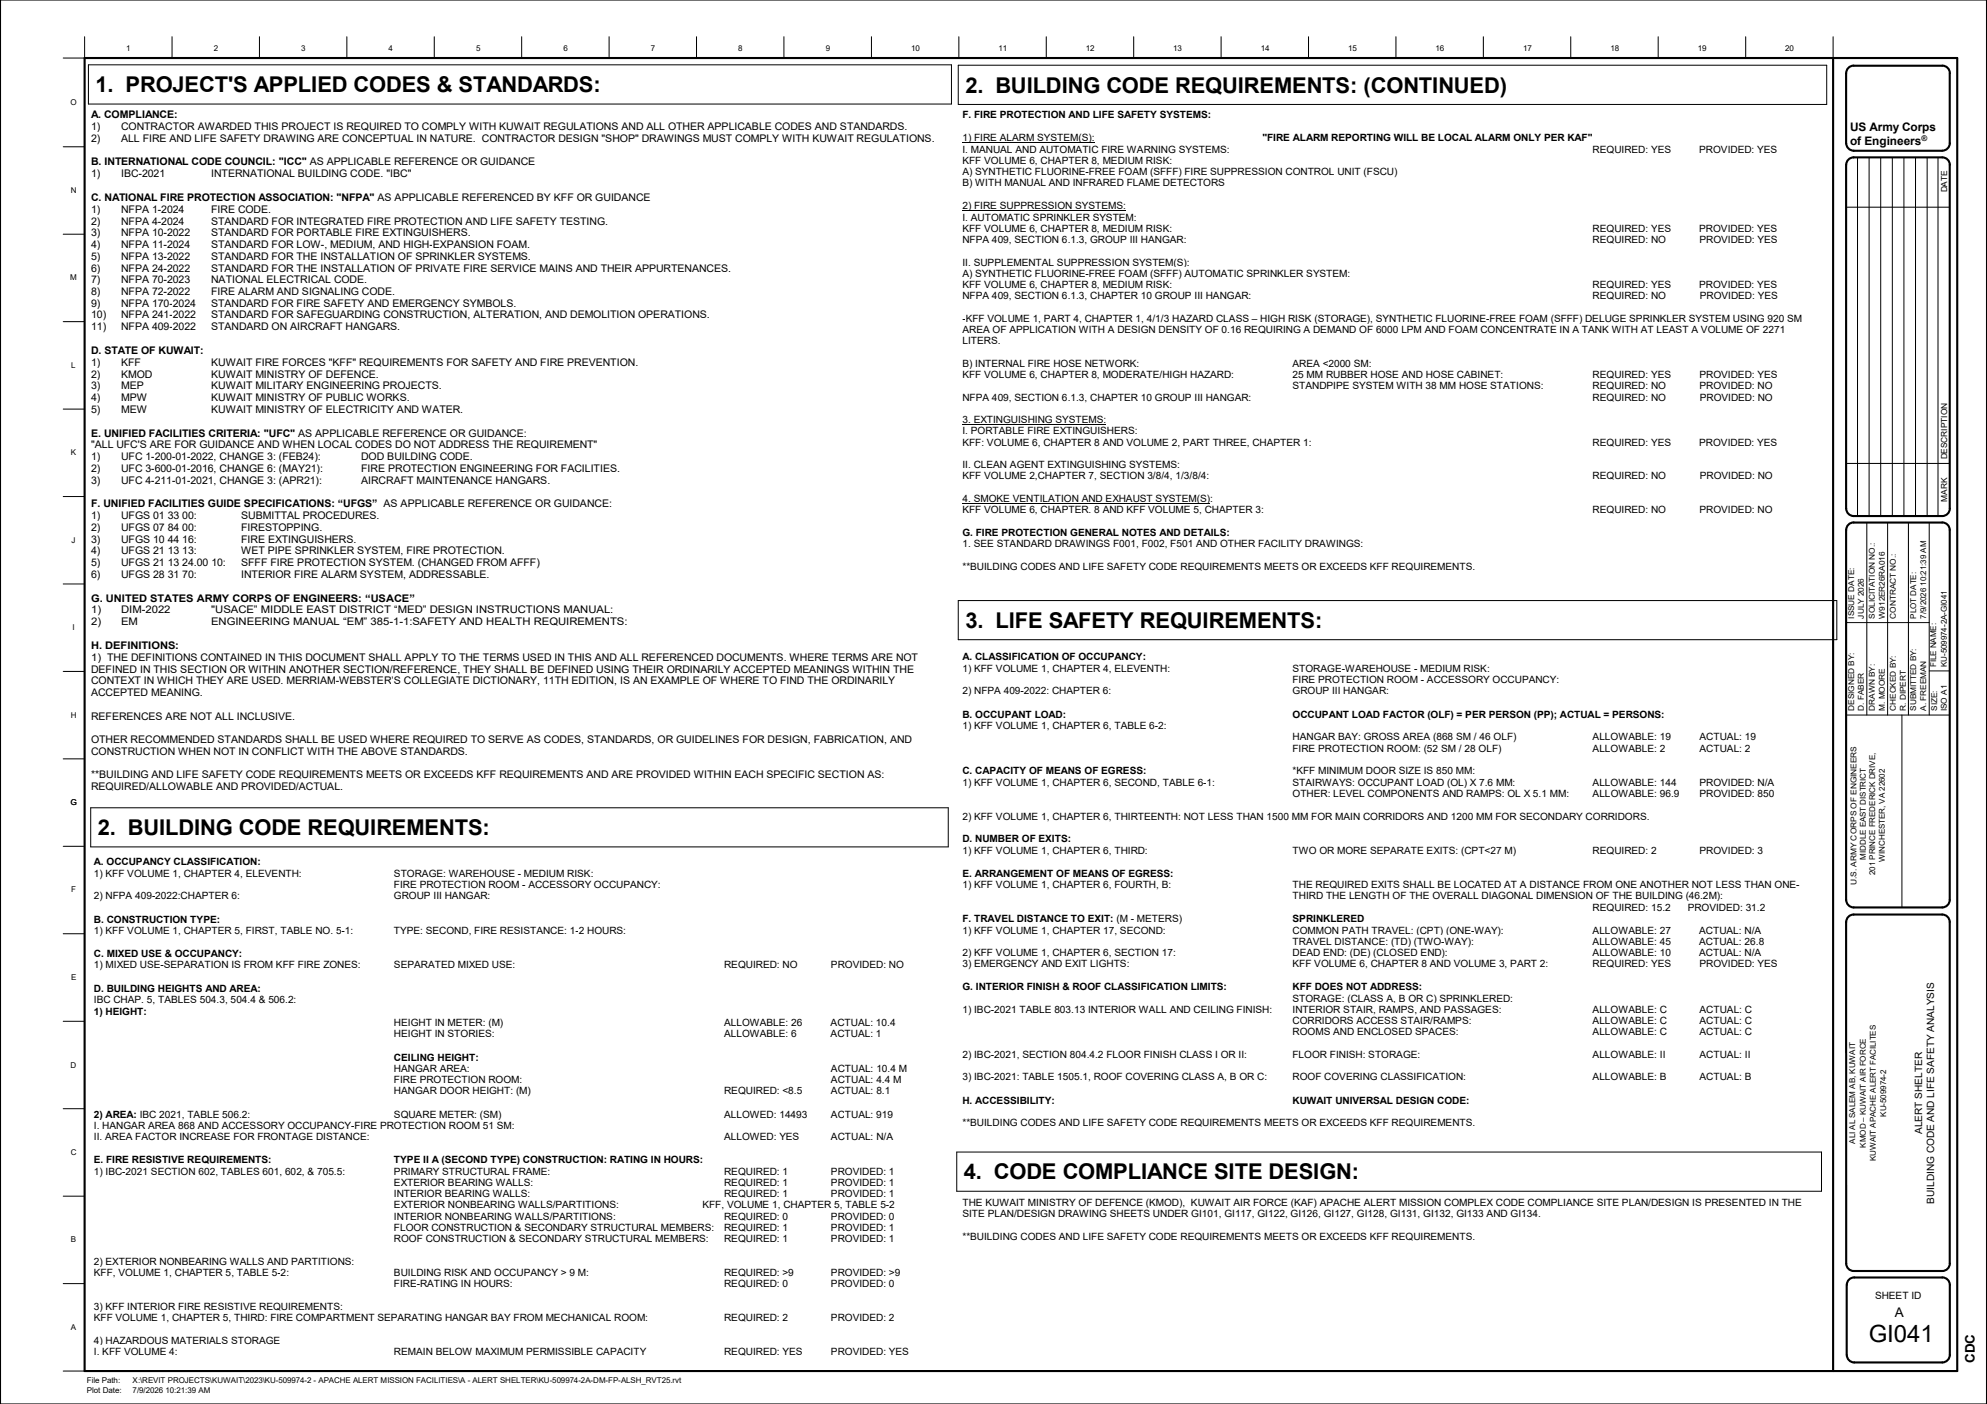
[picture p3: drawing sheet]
<svg xmlns="http://www.w3.org/2000/svg" width="841mm" height="594mm" viewBox="0 0 841 594" stroke-linecap="round" stroke-linejoin="round" font-family="sans-serif">
<defs><g id="words">
<text font-size="10.1" x="791" y="567.9">GI041</text>
<g font-size="9.2">
<text x="40.4" y="39">1. PROJECT'S APPLIED CODES &amp; STANDARDS:</text>
<text x="408.6" y="39.2">2. BUILDING CODE REQUIREMENTS: (CONTINUED)</text>
<text x="408.6" y="265.7">3. LIFE SAFETY REQUIREMENTS:</text>
<text x="41.4" y="353.3">2. BUILDING CODE REQUIREMENTS:</text>
<text x="408" y="499">4. CODE COMPLIANCE SITE DESIGN:</text>
</g>
<g font-size="5.6">
<text x="802" y="557.4">A</text>
<text x="835.9" y="576.7" transform="rotate(-90 835.9 576.7)">CDC</text>
</g>
<g font-size="5">
<text x="783.1" y="55.5">US Army Corps</text>
<text x="783.1" y="61.3">of Engineers</text>
</g>
<g font-size="4.4">
<text x="38.6" y="50">A. COMPLIANCE:</text>
<text x="38.6" y="55">1)</text>
<text x="38.6" y="59.9">2)</text>
<text x="51.3" y="59.9">ALL FIRE AND LIFE SAFETY DRAWING ARE CONCEPTUAL IN NATURE. CONTRACTOR DESIGN &quot;SHOP&quot; DRAWINGS MUST COMPLY WITH KUWAIT REGULATIONS.</text>
<text x="51.3" y="55">CONTRACTOR AWARDED THIS PROJECT IS REQUIRED TO COMPLY WITH KUWAIT REGULATIONS AND ALL OTHER APPLICABLE CODES AND STANDARDS.</text>
<text x="38.6" y="70">B. INTERNATIONAL CODE COUNCIL: &quot;ICC&quot;</text>
<text x="131.1" y="70">AS APPLICABLE REFERENCE OR GUIDANCE</text>
<text x="38.6" y="75">1)</text>
<text x="51.3" y="75">IBC-2021</text>
<text x="89.4" y="75">INTERNATIONAL BUILDING CODE. &quot;IBC&quot;</text>
<text x="38.6" y="85.1">C. NATIONAL FIRE PROTECTION ASSOCIATION: &quot;NFPA&quot;</text>
<text x="159.8" y="85.1">AS APPLICABLE REFERENCED BY KFF OR GUIDANCE</text>
<text x="38.6" y="90.1">1)</text>
<text x="38.6" y="95.1">2)</text>
<text x="51.3" y="90.1">NFPA 1-2024</text>
<text x="51.3" y="95.1">NFPA 4-2024</text>
<text x="89.4" y="90.1">FIRE CODE.</text>
<text x="89.4" y="95.1">STANDARD FOR INTEGRATED FIRE PROTECTION AND LIFE SAFETY TESTING.</text>
<text x="38.6" y="100">3)</text>
<text x="51.3" y="100">NFPA 10-2022</text>
<text x="89.4" y="100">STANDARD FOR PORTABLE FIRE EXTINGUISHERS.</text>
<text x="38.6" y="105">4)</text>
<text x="51.3" y="105">NFPA 11-2024</text>
<text x="89.4" y="105">STANDARD FOR LOW-, MEDIUM, AND HIGH-EXPANSION FOAM.</text>
<text x="38.6" y="109.9">5)</text>
<text x="51.3" y="109.9">NFPA 13-2022</text>
<text x="89.3" y="109.9">STANDARD FOR THE INSTALLATION OF SPRINKLER SYSTEMS.</text>
<text x="38.6" y="114.9">6)</text>
<text x="38.6" y="119.9">7)</text>
<text x="51.3" y="114.9">NFPA 24-2022</text>
<text x="51.3" y="119.9">NFPA 70-2023</text>
<text x="89.4" y="114.9">STANDARD FOR THE INSTALLATION OF PRIVATE FIRE SERVICE MAINS AND THEIR APPURTENANCES.</text>
<text x="89.4" y="119.9">NATIONAL ELECTRICAL CODE.</text>
<text x="38.6" y="124.8">8)</text>
<text x="51.3" y="124.8">NFPA 72-2022</text>
<text x="89.4" y="124.8">FIRE ALARM AND SIGNALING CODE.</text>
<text x="38.6" y="129.8">9)</text>
<text x="51.3" y="129.8">NFPA 170-2024</text>
<text x="89.4" y="129.8">STANDARD FOR FIRE SAFETY AND EMERGENCY SYMBOLS.</text>
<text x="38.6" y="134.7">10)</text>
<text x="51.3" y="134.7">NFPA 241-2022</text>
<text x="89.4" y="134.7">STANDARD FOR SAFEGUARDING CONSTRUCTION, ALTERATION, AND DEMOLITION OPERATIONS.</text>
<text x="38.6" y="139.7">11)</text>
<text x="51.3" y="139.7">NFPA 409-2022</text>
<text x="89.4" y="139.7">STANDARD ON AIRCRAFT HANGARS.</text>
<text x="38.6" y="149.8">D. STATE OF KUWAIT:</text>
<text x="38.6" y="154.8">1)</text>
<text x="51.3" y="154.8">KFF</text>
<text x="89.4" y="154.8">KUWAIT FIRE FORCES &quot;KFF&quot; REQUIREMENTS FOR SAFETY AND FIRE PREVENTION.</text>
<text x="38.6" y="159.8">2)</text>
<text x="51.3" y="159.8">KMOD</text>
<text x="89.4" y="159.8">KUWAIT MINISTRY OF DEFENCE.</text>
<text x="38.6" y="164.7">3)</text>
<text x="51.3" y="164.7">MEP</text>
<text x="89.4" y="164.7">KUWAIT MILITARY ENGINEERING PROJECTS.</text>
<text x="38.6" y="169.7">4)</text>
<text x="51.3" y="169.7">MPW</text>
<text x="89.4" y="169.7">KUWAIT MINISTRY OF PUBLIC WORKS.</text>
<text x="38.6" y="174.7">5)</text>
<text x="51.3" y="174.7">MEW</text>
<text x="89.4" y="174.7">KUWAIT MINISTRY OF ELECTRICITY AND WATER.</text>
<text x="38.6" y="184.7">E. UNIFIED FACILITIES CRITERIA: &quot;UFC&quot;</text>
<text x="126.2" y="184.7">AS APPLICABLE REFERENCE OR GUIDANCE:</text>
<text x="38.6" y="189.7">&quot;ALL UFC'S ARE FOR GUIDANCE AND WHEN LOCAL CODES DO NOT ADDRESS THE REQUIREMENT&quot;</text>
<text x="38.6" y="194.7">1)</text>
<text x="51.3" y="194.7">UFC 1-200-01-2022, CHANGE 3: (FEB24):</text>
<text x="152.9" y="194.7">DOD BUILDING CODE.</text>
<text x="38.6" y="199.6">2)</text>
<text x="51.3" y="199.6">UFC 3-600-01-2016, CHANGE 6: (MAY21):</text>
<text x="152.9" y="199.6">FIRE PROTECTION ENGINEERING FOR FACILITIES.</text>
<text x="38.6" y="204.6">3)</text>
<text x="51.3" y="204.6">UFC 4-211-01-2021, CHANGE 3: (APR21):</text>
<text x="152.9" y="204.6">AIRCRAFT MAINTENANCE HANGARS.</text>
<text x="38.6" y="214.7">F. UNIFIED FACILITIES GUIDE SPECIFICATIONS: “UFGS”</text>
<text x="162.3" y="214.7">AS APPLICABLE REFERENCE OR GUIDANCE:</text>
<text x="38.6" y="219.7">1)</text>
<text x="51.3" y="219.7">UFGS 01 33 00:</text>
<text x="102.1" y="219.7">SUBMITTAL PROCEDURES.</text>
<text x="38.6" y="224.7">2)</text>
<text x="51.3" y="224.7">UFGS 07 84 00:</text>
<text x="102.1" y="224.7">FIRESTOPPING.</text>
<text x="38.6" y="229.6">3)</text>
<text x="51.3" y="229.6">UFGS 10 44 16:</text>
<text x="102.1" y="229.6">FIRE EXTINGUISHERS.</text>
<text x="38.6" y="234.6">4)</text>
<text x="38.6" y="239.6">5)</text>
<text x="51.3" y="234.6">UFGS 21 13 13:</text>
<text x="51.3" y="239.6">UFGS 21 13 24.00 10:</text>
<text x="102.1" y="234.6">WET PIPE SPRINKLER SYSTEM, FIRE PROTECTION.</text>
<text x="102.1" y="239.6">SFFF FIRE PROTECTION SYSTEM. (CHANGED FROM AFFF)</text>
<text x="38.6" y="244.5">6)</text>
<text x="51.3" y="244.5">UFGS 28 31 70:</text>
<text x="102.1" y="244.5">INTERIOR FIRE ALARM SYSTEM, ADDRESSABLE.</text>
<text x="38.6" y="254.6">G. UNITED STATES ARMY CORPS OF ENGINEERS: “USACE”</text>
<text x="38.6" y="259.6">1)</text>
<text x="51.3" y="259.6">DIM-2022</text>
<text x="89.4" y="259.6">&quot;USACE”</text>
<text x="110.4" y="259.6">MIDDLE EAST DISTRICT “MED”</text>
<text x="181.9" y="259.6">DESIGN INSTRUCTIONS MANUAL:</text>
<text x="38.6" y="264.5">2)</text>
<text x="51.3" y="264.5">EM</text>
<text x="89.4" y="264.5">ENGINEERING MANUAL “EM”</text>
<text x="156.8" y="264.5">385-1-1:SAFETY AND HEALTH REQUIREMENTS:</text>
<text x="38.6" y="274.6">H. DEFINITIONS:</text>
<text x="38.6" y="279.7">1)</text>
<text x="45.4" y="279.7">THE DEFINITIONS CONTAINED IN THIS DOCUMENT SHALL APPLY TO THE TERMS USED IN THIS AND ALL REFERENCED DOCUMENTS. WHERE TERMS ARE NOT</text>
<text x="38.6" y="284.6">DEFINED IN THIS SECTION OR WITHIN ANOTHER SECTION/REFERENCE, THEY SHALL BE DEFINED USING THEIR ORDINARILY ACCEPTED MEANINGS WITHIN THE</text>
<text x="38.6" y="289.6">CONTEXT IN WHICH THEY ARE USED. MERRIAM-WEBSTER’</text>
<text x="166.7" y="289.6">S COLLEGIATE DICTIONARY, 11TH EDITION, IS AN EXAMPLE OF WHERE TO</text>
<text x="330.2" y="289.6">FIND THE ORDINARILY</text>
<text x="38.6" y="294.5">ACCEPTED MEANING.</text>
<text x="38.6" y="304.5">REFERENCES ARE NOT ALL INCLUSIVE.</text>
<text x="38.6" y="314.4">OTHER RECOMMENDED STANDARDS SHALL BE USED WHERE REQUIRED TO SERVE AS CODES, STANDARDS, OR GUIDELINES FOR DESIGN, FABRICATION, AND</text>
<text x="38.6" y="319.3">CONSTRUCTION WHEN NOT IN CONFLICT WITH THE ABOVE STANDARDS.</text>
<text x="38.6" y="329.3">**BUILDING AND LIFE SAFETY CODE REQUIREMENTS MEETS OR EXCEEDS KFF REQUIREMENTS AND ARE PROVIDED WITHIN EACH SPECIFIC SECTION</text>
<text x="367.2" y="329.3">AS:</text>
<text x="38.6" y="334.2">REQUIRED/ALLOWABLE AND PROVIDED/ACTUAL.</text>
</g>
<g font-size="4.3">
<text x="813.6" y="479.8" transform="rotate(-90 813.6 479.8)">ALERT SHELTER</text>
<text x="818.7" y="509.3" transform="rotate(-90 818.7 509.3)">BUILDING CODE AND LIFE SAFETY ANALYSIS</text>
<text x="793.6" y="549.7">SHEET ID</text>
</g>
<g font-size="4.2">
<text x="407.4" y="49.8">F. FIRE PROTECTION AND LIFE SAFETY SYSTEMS:</text>
<text x="407.4" y="59.7">1) FIRE ALARM SYSTEM(S):</text>
<text x="534.4" y="59.7">&quot;FIRE ALARM REPORTING WILL BE LOCAL ALARM ONLY PER KAF&quot;</text>
<text x="407.4" y="64.6">I. MANUAL AND AUTOMATIC FIRE WARNING SYSTEMS:</text>
<text x="674.1" y="64.6">REQUIRED: YES</text>
<text x="719.2" y="64.6">PROVIDED: YES</text>
<text x="407.4" y="69.3">KFF VOLUME 6, CHAPTER 8, MEDIUM RISK:</text>
<text x="407.4" y="74.1">A) SYNTHETIC FLUORINE-FREE FOAM (SFFF) FIRE SUPPRESSION CONTROL UNIT (FSCU)</text>
<text x="407.4" y="78.8">B) WITH MANUAL AND INFRARED FLAME DETECTORS</text>
<text x="407.4" y="88.6">2) FIRE SUPPRESSION SYSTEMS:</text>
<text x="407.4" y="93.3">I. AUTOMATIC SPRINKLER SYSTEM:</text>
<text x="407.4" y="98.1">KFF VOLUME 6, CHAPTER 8, MEDIUM RISK:</text>
<text x="674.1" y="98.1">REQUIRED: YES</text>
<text x="719.2" y="98.1">PROVIDED: YES</text>
<text x="407.4" y="102.8">NFPA 409, SECTION 6.1.3, GROUP III HANGAR:</text>
<text x="674.1" y="102.8">REQUIRED: NO</text>
<text x="719.3" y="102.8">PROVIDED:</text>
<text x="743.9" y="102.8">YES</text>
<text x="407.4" y="112.4">II. SUPPLEMENTAL SUPPRESSION SYSTEM(S):</text>
<text x="407.4" y="117.1">A) SYNTHETIC FLUORINE-FREE FOAM (SFFF) AUTOMATIC SPRINKLER SYSTEM:</text>
<text x="407.4" y="121.9">KFF VOLUME 6, CHAPTER 8, MEDIUM RISK:</text>
<text x="674.1" y="121.9">REQUIRED: YES</text>
<text x="719.2" y="121.9">PROVIDED: YES</text>
<text x="407.4" y="126.7">NFPA 409, SECTION 6.1.3, CHAPTER 10 GROUP III HANGAR:</text>
<text x="674.1" y="126.7">REQUIRED: NO</text>
<text x="719.5" y="126.7">PROVIDED: YES</text>
<text x="407.4" y="136.2">-KFF VOLUME 1, PART 4, CHAPTER 1, 4/1/3 HAZARD CLASS –</text>
<text x="533.4" y="136.2">HIGH RISK (STORAGE), SYNTHETIC FLUORINE-FREE FOAM (SFFF) DELUGE</text>
<text x="689.6" y="136.2">SPRINKLER SYSTEM USING 920 SM</text>
<text x="407.4" y="140.9">AREA OF APPLICATION WITH A DESIGN DENSITY OF 0.16 REQUIRING A DEMAND OF 6000 LPM AND FOAM CONCENTRATE IN A TANK WITH AT LEAST A</text>
<text x="719.9" y="140.9">VOLUME OF 2271</text>
<text x="407.4" y="145.7">LITERS.</text>
<text x="407.4" y="155.2">B) INTERNAL FIRE HOSE NETWORK:</text>
<text x="547.1" y="155.2">AREA &lt;2000 SM:</text>
<text x="407.4" y="160">KFF VOLUME 6, CHAPTER 8, MODERATE/HIGH HAZARD:</text>
<text x="547.1" y="160">25 MM RUBBER HOSE AND HOSE CABINET:</text>
<text x="674.1" y="160">REQUIRED: YES</text>
<text x="719.3" y="160">PROVIDED: YES</text>
<text x="547.1" y="164.8">STANDPIPE SYSTEM WITH 38 MM HOSE STATIONS:</text>
<text x="674.1" y="164.8">REQUIRED:</text>
<text x="698.8" y="164.8">NO</text>
<text x="719.3" y="164.8">PROVIDED: NO</text>
<text x="407.4" y="169.5">NFPA 409, SECTION 6.1.3, CHAPTER 10 GROUP III HANGAR:</text>
<text x="674.1" y="169.5">REQUIRED: NO</text>
<text x="719.5" y="169.5">PROVIDED: NO</text>
<text x="407.4" y="179">3. EXTINGUISHING SYSTEMS:</text>
<text x="407.4" y="183.8">I. PORTABLE FIRE EXTINGUISHERS:</text>
<text x="407.4" y="188.6">KFF: VOLUME 6, CHAPTER 8 AND VOLUME 2, PART THREE, CHAPTER 1:</text>
<text x="674.1" y="188.6">REQUIRED: YES</text>
<text x="719.2" y="188.6">PROVIDED: YES</text>
<text x="407.4" y="198.1">II. CLEAN AGENT EXTINGUISHING SYSTEMS:</text>
<text x="407.4" y="202.9">KFF VOLUME 2,CHAPTER 7, SECTION 3/8/4, 1/3/8/4:</text>
<text x="674.1" y="202.9">REQUIRED: NO</text>
<text x="719.5" y="202.9">PROVIDED: NO</text>
<text x="407.4" y="212.4">4. SMOKE VENTILATION AND EXHAUST SYSTEM(S):</text>
<text x="407.4" y="217.1">KFF VOLUME 6, CHAPTER. 8 AND KFF VOLUME 5, CHAPTER 3:</text>
<text x="674.1" y="217.1">REQUIRED: NO</text>
<text x="719.3" y="217.1">PROVIDED: NO</text>
<text x="407.4" y="226.8">G. FIRE PROTECTION GENERAL NOTES AND DETAILS:</text>
<text x="407.4" y="231.6">1. SEE STANDARD DRAWINGS F001, F002, F501 AND OTHER FACILITY DRAWINGS:</text>
<text x="407.4" y="241.2">**BUILDING CODES AND LIFE SAFETY CODE REQUIREMENTS MEETS OR EXCEEDS KFF REQUIREMENTS.</text>
<text x="407.4" y="279.4">A. CLASSIFICATION OF OCCUPANCY:</text>
<text x="407.4" y="284.3">1) KFF VOLUME 1, CHAPTER 4, ELEVENTH:</text>
<text x="547.1" y="284.3">STORAGE-WAREHOUSE -</text>
<text x="601.1" y="284.3">MEDIUM RISK:</text>
<text x="407.4" y="293.8">2) NFPA 409-2022: CHAPTER 6:</text>
<text x="547.1" y="289.1">FIRE PROTECTION ROOM -</text>
<text x="547.1" y="293.8">GROUP III HANGAR:</text>
<text x="604" y="289.1">ACCESSORY OCCUPANCY:</text>
<text x="407.4" y="303.7">B. OCCUPANT LOAD:</text>
<text x="547.1" y="303.7">OCCUPANT LOAD FACTOR (OLF) = PER PERSON (PP); ACTUAL = PERSONS:</text>
<text x="407.4" y="308.5">1) KFF VOLUME 1, CHAPTER 6, TABLE 6-2:</text>
<text x="547.1" y="313.3">HANGAR BAY: GROSS AREA (868 SM / 46 OLF)</text>
<text x="674.1" y="313.3">ALLOWABLE: 19</text>
<text x="719.4" y="313.3">ACTUAL: 19</text>
<text x="547.1" y="318">FIRE PROTECTION ROOM: (52 SM / 28 OLF)</text>
<text x="674.1" y="318">ALLOWABLE: 2</text>
<text x="719.4" y="318">ACTUAL: 2</text>
<text x="407.4" y="327.7">C. CAPACITY OF MEANS OF EGRESS:</text>
<text x="547.1" y="327.7">*KFF MINIMUM DOOR SIZE IS 850 MM:</text>
<text x="407.4" y="332.5">1) KFF VOLUME 1, CHAPTER 6, SECOND, TABLE 6-1:</text>
<text x="547.1" y="332.5">STAIRWAYS: OCCUPANT LOAD (OL) X 7.6 MM:</text>
<text x="674.1" y="332.5">ALLOWABLE: 144</text>
<text x="719.4" y="332.5">PROVIDED: N/A</text>
<text x="547.1" y="337.3">OTHER: LEVEL COMPONENTS AND RAMPS: OL X 5.1 MM:</text>
<text x="674.1" y="337.3">ALLOWABLE: 96.9</text>
<text x="719.4" y="337.3">PROVIDED: 850</text>
<text x="407.4" y="346.8">2) KFF VOLUME 1, CHAPTER 6, THIRTEENTH: NOT LESS THAN 1500 MM FOR MAIN CORRIDORS AND 1200 MM FOR SECONDARY CORRIDORS.</text>
<text x="407.4" y="356.4">D. NUMBER OF EXITS:</text>
<text x="407.4" y="361.3">1) KFF VOLUME 1, CHAPTER 6, THIRD:</text>
<text x="547.1" y="361.3">TWO OR MORE SEPARATE EXITS: (CPT&lt;27 M)</text>
<text x="674.1" y="361.3">REQUIRED: 2</text>
<text x="719.4" y="361.3">PROVIDED: 3</text>
<text x="39.8" y="366.2">A. OCCUPANCY CLASSIFICATION:</text>
<text x="39.8" y="371">1) KFF VOLUME 1, CHAPTER 4, ELEVENTH:</text>
<text x="166.8" y="371">STORAGE: WAREHOUSE -</text>
<text x="221.8" y="371">MEDIUM RISK:</text>
<text x="407.4" y="370.9">E. ARRANGEMENT OF MEANS OF EGRESS:</text>
<text x="166.8" y="375.8">FIRE PROTECTION ROOM -</text>
<text x="223.6" y="375.8">ACCESSORY OCCUPANCY:</text>
<text x="407.4" y="375.8">1) KFF VOLUME 1, CHAPTER 6, FOURTH, B:</text>
<text x="547.1" y="375.8">THE REQUIRED EXITS SHALL BE LOCATED AT A DISTANCE FROM ONE ANOTHER NOT LESS THAN ONE-</text>
<text x="39.8" y="380.5">2) NFPA 409-2022:CHAPTER 6:</text>
<text x="166.8" y="380.5">GROUP III HANGAR:</text>
<text x="547.1" y="380.5">THIRD THE LENGTH OF THE OVERALL DIAGONAL DIMENSION OF</text>
<text x="682.5" y="380.5">THE BUILDING (46.2M):</text>
<text x="674.1" y="385.3">REQUIRED: 15.2</text>
<text x="714.3" y="385.3">PROVIDED: 31.2</text>
<text x="39.8" y="390.4">B. CONSTRUCTION TYPE:</text>
<text x="39.8" y="395.2">1) KFF VOLUME 1, CHAPTER 5, FIRST, TABLE NO. 5-1:</text>
<text x="166.8" y="395.2">TYPE: SECOND, FIRE RESISTANCE: 1-2 HOURS:</text>
<text x="407.4" y="390.2">F. TRAVEL DISTANCE TO EXIT:</text>
<text x="407.4" y="395">1) KFF VOLUME 1, CHAPTER 17, SECOND:</text>
<text x="472.5" y="390.2">(M -</text>
<text x="481.2" y="390.2">METERS)</text>
<text x="547.1" y="390.2">SPRINKLERED</text>
<text x="547.1" y="395">COMMON PATH TRAVEL: (CPT) (ONE-WAY):</text>
<text x="674.1" y="395">ALLOWABLE: 27</text>
<text x="719.2" y="395">ACTUAL: N/A</text>
<text x="547.1" y="399.8">TRAVEL DISTANCE: (TD) (TWO-WAY):</text>
<text x="674.1" y="399.8">ALLOWABLE: 45</text>
<text x="719.2" y="399.8">ACTUAL: 26.8</text>
<text x="39.8" y="404.9">C. MIXED USE &amp; OCCUPANCY:</text>
<text x="407.4" y="404.5">2) KFF VOLUME 1, CHAPTER 6, SECTION 17:</text>
<text x="547.1" y="404.5">DEAD END: (DE) (CLOSED END):</text>
<text x="674.1" y="404.5">ALLOWABLE: 10</text>
<text x="719.2" y="404.5">ACTUAL: N/A</text>
<text x="39.8" y="409.7">1) MIXED USE-SEPARATION IS FROM KFF FIRE ZONES:</text>
<text x="166.8" y="409.7">SEPARATED MIXED USE:</text>
<text x="306.5" y="409.7">REQUIRED: NO</text>
<text x="351.7" y="409.7">PROVIDED: NO</text>
<text x="407.4" y="409.3">3) EMERGENCY AND EXIT LIGHTS:</text>
<text x="547.1" y="409.3">KFF VOLUME 6, CHAPTER 8 AND VOLUME 3, PART 2:</text>
<text x="674.1" y="409.3">REQUIRED: YES</text>
<text x="719.4" y="409.3">PROVIDED: YES</text>
<text x="39.8" y="419.6">D. BUILDING HEIGHTS AND AREA:</text>
<text x="407.4" y="419">G. INTERIOR FINISH &amp; ROOF CLASSIFICATION LIMITS:</text>
<text x="547.1" y="419">KFF DOES NOT</text>
<text x="579.9" y="419">ADDRESS:</text>
<text x="39.8" y="424.4">IBC CHAP. 5, TABLES 504.3, 504.4 &amp; 506.2:</text>
<text x="547.1" y="423.8">STORAGE: (CLASS A, B OR C) SPRINKLERED:</text>
<text x="39.8" y="429.3">1) HEIGHT:</text>
<text x="407.4" y="428.6">1) IBC-2021 TABLE 803.13 INTERIOR WALL AND CEILING FINISH:</text>
<text x="547.1" y="428.6">INTERIOR STAIR, RAMPS, AND PASSAGES:</text>
<text x="674.1" y="428.6">ALLOWABLE: C</text>
<text x="719.4" y="428.6">ACTUAL</text>
<text x="736.2" y="428.6">: C</text>
<text x="166.8" y="434.1">HEIGHT IN METER: (M)</text>
<text x="306.4" y="434.1">ALLOWABLE: 26</text>
<text x="351.6" y="434.1">ACTUAL: 10.4</text>
<text x="547.1" y="433.3">CORRIDORS ACCESS STAIR/RAMPS:</text>
<text x="674.1" y="433.3">ALLOWABLE: C</text>
<text x="719.4" y="433.3">ACTUAL: C</text>
<text x="166.8" y="438.9">HEIGHT IN STORIES:</text>
<text x="306.4" y="438.9">ALLOWABLE: 6</text>
<text x="351.6" y="438.9">ACTUAL: 1</text>
<text x="547.1" y="438.1">ROOMS AND ENCLOSED SPACES:</text>
<text x="674.1" y="438.1">ALLOWABLE: C</text>
<text x="719.4" y="438.1">ACTUAL: C</text>
<text x="166.8" y="448.7">CEILING HEIGHT:</text>
<text x="407.4" y="447.6">2) IBC-2021, SECTION 804.4.2 FLOOR FINISH CLASS I OR II:</text>
<text x="547.1" y="447.6">FLOOR FINISH: STORAGE:</text>
<text x="674.1" y="447.6">ALLOWABLE: II</text>
<text x="719.4" y="447.6">ACTUAL: II</text>
<text x="166.8" y="453.6">HANGAR AREA:</text>
<text x="351.7" y="453.6">ACTUAL: 10.4 M</text>
<text x="166.8" y="458.3">FIRE PROTECTION ROOM:</text>
<text x="351.7" y="458.3">ACTUAL: 4.4 M</text>
<text x="407.4" y="457.2">3) IBC-2021: TABLE 1505.1, ROOF COVERING CLASS A, B OR C:</text>
<text x="547.1" y="457.2">ROOF COVERING CLASSIFICATION:</text>
<text x="674.1" y="457.2">ALLOWABLE: B</text>
<text x="719.4" y="457.2">ACTUAL: B</text>
<text x="166.8" y="463.1">HANGAR DOOR HEIGHT: (M)</text>
<text x="306.5" y="463.1">REQUIRED: &lt;8.5</text>
<text x="351.7" y="463.1">ACTUAL: 8.1</text>
<text x="407.4" y="466.9">H. ACCESSIBILITY:</text>
<text x="547.1" y="466.9">KUWAIT UNIVERSAL DESIGN CODE:</text>
<text x="39.8" y="472.9">2) AREA: IBC 2021, TABLE 506.2:</text>
<text x="166.8" y="472.9">SQUARE METER: (SM)</text>
<text x="306.4" y="472.9">ALLOWED: 14493</text>
<text x="351.7" y="472.9">ACTUAL: 919</text>
<text x="39.8" y="477.8">I. HANGAR AREA 868 AND ACCESSORY OCCUPANCY-FIRE PROTECTION ROOM 51 SM:</text>
<text x="407.4" y="476.5">**BUILDING CODES AND LIFE SAFETY CODE REQUIREMENTS MEETS OR EXCEEDS KFF REQUIREMENTS.</text>
<text x="39.8" y="482.6">II. AREA FACTOR INCREASE FOR FRONTAGE DISTANCE:</text>
<text x="306.4" y="482.6">ALLOWED: YES</text>
<text x="351.7" y="482.6">ACTUAL: N/A</text>
<text x="39.8" y="492.2">E. FIRE RESISTIVE REQUIREMENTS:</text>
<text x="39.8" y="497">1) IBC-2021 SECTION</text>
<text x="84" y="497">602, TABLES 601, 602, &amp; 705.5:</text>
<text x="166.8" y="492.2">TYPE II A (SECOND TYPE) CONSTRUCTION: RATING IN HOURS:</text>
<text x="166.8" y="497">PRIMARY STRUCTURAL FRAME:</text>
<text x="306.5" y="497">REQUIRED: 1</text>
<text x="351.7" y="497">PROVIDED: 1</text>
<text x="166.8" y="501.8">EXTERIOR BEARING WALLS:</text>
<text x="306.5" y="501.8">REQUIRED: 1</text>
<text x="351.7" y="501.8">PROVIDED: 1</text>
<text x="166.8" y="506.6">INTERIOR BEARING WALLS:</text>
<text x="306.5" y="506.6">REQUIRED: 1</text>
<text x="351.7" y="506.6">PROVIDED: 1</text>
<text x="166.8" y="511.3">EXTERIOR NONBEARING WALLS/PARTITIONS:</text>
<text x="297.3" y="511.3">KFF, VOLUME</text>
<text x="326.9" y="511.3">1, CHAPTER 5, TABLE 5-2</text>
<text x="407.4" y="510.3">THE KUWAIT MINISTRY OF DEFENCE (KMOD), KUWAIT AIR FORCE (KAF) APACHE ALERT MISSION COMPLEX CODE COMPLIANCE SITE PLAN/DESIGN IS PRESENTED IN THE</text>
<text x="407.4" y="515.1">SITE PLAN/DESIGN DRAWING SHEETS UNDER GI101, GI117, GI122, GI126, GI127, GI128, GI131, GI132, GI133 AND GI134.</text>
<text x="166.8" y="516.1">INTERIOR NONBEARING WALLS/PARTITIONS:</text>
<text x="166.8" y="520.9">FLOOR CONSTRUCTION &amp; SECONDARY STRUCTURAL MEMBERS:</text>
<text x="306.5" y="516.1">REQUIRED: 0</text>
<text x="306.5" y="520.9">REQUIRED: 1</text>
<text x="351.7" y="516.1">PROVIDED: 0</text>
<text x="351.7" y="520.9">PROVIDED: 1</text>
<text x="166.8" y="525.6">ROOF CONSTRUCTION &amp; SECONDARY STRUCTURAL MEMBERS:</text>
<text x="306.5" y="525.6">REQUIRED: 1</text>
<text x="351.7" y="525.6">PROVIDED: 1</text>
<text x="407.4" y="524.6">**BUILDING CODES AND LIFE SAFETY CODE REQUIREMENTS MEETS OR EXCEEDS KFF REQUIREMENTS.</text>
<text x="39.8" y="535.1">2) EXTERIOR NONBEARING WALLS AND PARTITIONS:</text>
<text x="39.8" y="539.9">KFF, VOLUME 1, CHAPTER 5, TABLE 5-2:</text>
<text x="166.8" y="539.9">BUILDING RISK AND OCCUPANCY &gt; 9 M:</text>
<text x="306.5" y="539.9">REQUIRED: &gt;9</text>
<text x="351.7" y="539.9">PROVIDED: &gt;9</text>
<text x="166.8" y="544.7">FIRE-RATING IN HOURS:</text>
<text x="306.5" y="544.7">REQUIRED: 0</text>
<text x="351.7" y="544.7">PROVIDED: 0</text>
<text x="39.8" y="554.2">3) KFF INTERIOR FIRE RESISTIVE REQUIREMENTS:</text>
<text x="39.8" y="559">KFF VOLUME 1, CHAPTER 5, THIRD: FIRE COMPARTMENT SEPARATING HANGAR BAY FROM MECHANICAL ROOM:</text>
<text x="306.5" y="559">REQUIRED: 2</text>
<text x="351.7" y="559">PROVIDED: 2</text>
<text x="39.8" y="568.5">4) HAZARDOUS MATERIALS STORAGE</text>
<text x="39.8" y="573.2">I. KFF VOLUME 4:</text>
<text x="166.8" y="573.2">REMAIN BELOW MAXIMUM PERMISSIBLE CAPACITY</text>
<text x="306.5" y="573.2">REQUIRED: YES</text>
<text x="351.7" y="573.2">PROVIDED: YES</text>
</g>
<g font-size="3.5">
<text x="824.1" y="81.4" transform="rotate(-90 824.1 81.4)">DATE</text>
<text x="824.1" y="194.4" transform="rotate(-90 824.1 194.4)">DESCRIPTION</text>
<text x="824.1" y="212.2" transform="rotate(-90 824.1 212.2)">MARK</text>
</g>
<g font-size="3.4">
<text x="53.5" y="21.5">1</text>
<text x="90.5" y="21.5">2</text>
<text x="127.5" y="21.5">3</text>
<text x="164.5" y="21.5">4</text>
<text x="201.5" y="21.5">5</text>
<text x="238.5" y="21.5">6</text>
<text x="275.5" y="21.5">7</text>
<text x="312.5" y="21.5">8</text>
<text x="349.5" y="21.5">9</text>
<text x="385.6" y="21.5">10</text>
<text x="422.6" y="21.5">11</text>
<text x="459.6" y="21.5">12</text>
<text x="496.6" y="21.5">13</text>
<text x="533.7" y="21.5">14</text>
<text x="570.7" y="21.5">15</text>
<text x="607.7" y="21.5">16</text>
<text x="644.7" y="21.5">17</text>
<text x="681.7" y="21.5">18</text>
<text x="718.7" y="21.5">19</text>
<text x="755.7" y="21.5">20</text>
<text x="29.8" y="44.6">O</text>
<text x="29.9" y="81.6">N</text>
<text x="29.8" y="118.6">M</text>
<text x="30.2" y="155.6">L</text>
<text x="30" y="192.6">K</text>
<text x="30.3" y="229.6">J</text>
<text x="784.8" y="261.7" transform="rotate(-90 784.8 261.7)">ISSUE DATE:</text>
<text x="788.9" y="261.7" transform="rotate(-90 788.9 261.7)">JULY 2026</text>
<text x="793.6" y="261.7" transform="rotate(-90 793.6 261.7)">SOLICITATION NO.:</text>
<text x="797.8" y="261.7" transform="rotate(-90 797.8 261.7)">W912ER26RA016</text>
<text x="802.4" y="261.7" transform="rotate(-90 802.4 261.7)">CONTRACT NO.:</text>
<text x="811.1" y="261.7" transform="rotate(-90 811.1 261.7)">PLOT DATE:</text>
<text x="815.2" y="261.7" transform="rotate(-90 815.2 261.7)">7/9/2026 10:21:39 AM</text>
<text x="30.7" y="266.6">I</text>
<text x="819.6" y="282.3" transform="rotate(-90 819.6 282.3)">FILE NAME:</text>
<text x="824.1" y="282.3" transform="rotate(-90 824.1 282.3)">KU-509974-2A-GI041</text>
<text x="29.9" y="303.6">H</text>
<text x="784.8" y="300.8" transform="rotate(-90 784.8 300.8)">DESIGNED BY:</text>
<text x="788.9" y="300.8" transform="rotate(-90 788.9 300.8)">D. FABER</text>
<text x="793.6" y="300.8" transform="rotate(-90 793.6 300.8)">DRAWN BY:</text>
<text x="797.8" y="300.8" transform="rotate(-90 797.8 300.8)">M. MOORE</text>
<text x="802.4" y="300.8" transform="rotate(-90 802.4 300.8)">CHECKED BY:</text>
<text x="806.6" y="300.8" transform="rotate(-90 806.6 300.8)">R. DIPERT</text>
<text x="811.1" y="300.8" transform="rotate(-90 811.1 300.8)">SUBMITTED BY:</text>
<text x="815.2" y="300.8" transform="rotate(-90 815.2 300.8)">A. FREEMAN</text>
<text x="820" y="300.8" transform="rotate(-90 820 300.8)">SIZE:</text>
<text x="824.1" y="300.9" transform="rotate(-90 824.1 300.9)">ISO A1</text>
<text x="29.8" y="340.6">G</text>
<text x="789.7" y="363.8" transform="rotate(-90 789.7 363.8)">MIDDLE EAST DISTRICT</text>
<text x="797.7" y="364.6" transform="rotate(-90 797.7 364.6)">WINCHESTER, VA 22602</text>
<text x="793.7" y="370.2" transform="rotate(-90 793.7 370.2)">201 PRINCE FREDERICK DRIVE,</text>
<text x="30.1" y="377.6">F</text>
<text x="785.8" y="374.5" transform="rotate(-90 785.8 374.5)">U.S. ARMY CORPS OF ENGINEERS</text>
<text x="30.1" y="414.7">E</text>
<text x="29.9" y="451.7">D</text>
<text x="798.3" y="472.5" transform="rotate(-90 798.3 472.5)">KU-509974-2</text>
<text x="785.2" y="483.9" transform="rotate(-90 785.2 483.9)">ALI AL SALEM AB, KUWAIT</text>
<text x="789.7" y="485.6" transform="rotate(-90 789.7 485.6)">KMOD – KUWAIT AIR FORCE</text>
<text x="29.9" y="488.8">C</text>
<text x="794" y="491.3" transform="rotate(-90 794 491.3)">KUWAIT APACHE ALERT FACILITES</text>
<text x="30" y="525.7">B</text>
<text x="30" y="562.7">A</text>
<text x="36.8" y="585.4">File Path:</text>
<text x="56.1" y="585.4">X:\REVIT PROJECTS\KUWAIT\2023\KU-509974-2 - APACHE ALERT MISSION FACILITIES\A - ALERT SHELTER\KU-509974-2A-DM-FP-ALSH_RVT25.rvt</text>
<text x="36.8" y="589.5">Plot Date:</text>
<text x="56.1" y="589.5">7/9/2026 10:21:39 AM</text>
</g>
<text font-size="3.3" x="813.3" y="59.8">®</text>
</g></defs>
<path d="M37.4 27.4h365.3v16.6h-365.3zM38.4 341.8h363v16.6h-363z" fill="none" stroke="#000" stroke-width=".42"/>
<g fill="#fff">
<path d="M38.6 45.8h5.5v5.2h-5.5z"/>
<path d="M44.1 45.8h31.1v5.2h-31.1z"/>
<path d="M38.6 51h6.4v5h-6.4z"/>
<path d="M51.3 51h332.8v5h-332.8z"/>
<path d="M38.6 56h5.1v4.9h-5.1z"/>
<path d="M51.2 56h332.3v4.9h-332.3z"/>
<path d="M383.5 56h13.4v4.9h-13.4z"/>
<path d="M38.6 65.9h91.3v5.1h-91.3z"/>
<path d="M131.1 65.9h95.5v5.1h-95.5z"/>
<path d="M38.6 71h5.1v5h-5.1z"/>
<path d="M51.3 71h7.4v5h-7.4z"/>
<path d="M58.7 71h1.4v5h-1.4z"/>
<path d="M60.1 71h11.1v5h-11.1z"/>
<path d="M89.4 71h84.7v5h-84.7z"/>
<path d="M38.6 81h120v5.1h-120z"/>
<path d="M159.8 81h115.5v5.1h-115.5z"/>
<path d="M38.6 86.1h3.9v5h-3.9z"/>
<path d="M51.3 86.1h15.5v5h-15.5z"/>
<path d="M66.8 86.1h1.5v5h-1.5z"/>
<path d="M68.3 86.1h9.8v5h-9.8z"/>
<path d="M89.4 86.1h25.4v5h-25.4z"/>
<path d="M38.6 91.1h3.9v5h-3.9z"/>
<path d="M51.3 91.1h15.5v5h-15.5z"/>
<path d="M66.8 91.1h1.5v5h-1.5z"/>
<path d="M68.3 91.1h9.8v5h-9.8z"/>
<path d="M89.4 91.1h168v5h-168z"/>
<path d="M38.6 96.1h3.9v4.9h-3.9z"/>
<path d="M51.3 96.1h18v4.9h-18z"/>
<path d="M69.3 96.1h1.4v4.9h-1.4z"/>
<path d="M70.7 96.1h11.1v4.9h-11.1z"/>
<path d="M89.4 96.1h109.9v4.9h-109.9z"/>
<path d="M38.6 101h5.1v5h-5.1z"/>
<path d="M51.3 101h18v5h-18z"/>
<path d="M69.3 101h1.4v5h-1.4z"/>
<path d="M70.7 101h9.8v5h-9.8z"/>
<path d="M89.4 101h46.4v5h-46.4z"/>
<path d="M135.8 101h1.5v5h-1.5z"/>
<path d="M137.3 101h44.5v5h-44.5z"/>
<path d="M181.8 101h1.5v5h-1.5z"/>
<path d="M183.3 101h41v5h-41z"/>
<path d="M38.6 106h3.9v5h-3.9z"/>
<path d="M51.3 106h18v5h-18z"/>
<path d="M69.3 106h1.4v5h-1.4z"/>
<path d="M70.7 106h154v5h-154z"/>
<path d="M38.6 111h3.9v4.9h-3.9z"/>
<path d="M51.3 111h18v4.9h-18z"/>
<path d="M69.3 111h1.4v4.9h-1.4z"/>
<path d="M70.7 111h9.8v4.9h-9.8z"/>
<path d="M89.4 111h220.1v4.9h-220.1z"/>
<path d="M38.6 115.9h3.9v5h-3.9z"/>
<path d="M51.3 115.9h18v5h-18z"/>
<path d="M69.3 115.9h1.4v5h-1.4z"/>
<path d="M70.7 115.9h11.1v5h-11.1z"/>
<path d="M89.4 115.9h66v5h-66z"/>
<path d="M38.6 120.9h3.9v4.9h-3.9z"/>
<path d="M51.3 120.9h18v4.9h-18z"/>
<path d="M69.3 120.9h1.4v4.9h-1.4z"/>
<path d="M70.7 120.9h9.8v4.9h-9.8z"/>
<path d="M89.4 120.9h77.9v4.9h-77.9z"/>
<path d="M38.6 125.8h3.9v5h-3.9z"/>
<path d="M51.3 125.8h20.4v5h-20.4z"/>
<path d="M71.7 125.8h1.5v5h-1.5z"/>
<path d="M73.2 125.8h9.8v5h-9.8z"/>
<path d="M89.4 125.8h129.2v5h-129.2z"/>
<path d="M38.6 130.8h6.3v5h-6.3z"/>
<path d="M51.3 130.8h20.4v5h-20.4z"/>
<path d="M71.7 130.8h1.5v5h-1.5z"/>
<path d="M73.2 130.8h9.8v5h-9.8z"/>
<path d="M89.4 130.8h172.9v5h-172.9z"/>
<path d="M262.3 130.8h38.2v5h-38.2z"/>
<path d="M38.6 135.8h6.3v4.9h-6.3z"/>
<path d="M51.3 135.8h20.4v4.9h-20.4z"/>
<path d="M71.7 135.8h1.5v4.9h-1.5z"/>
<path d="M73.2 135.8h9.8v4.9h-9.8z"/>
<path d="M89.4 135.8h80v4.9h-80z"/>
<path d="M38.6 145.7h47.6v5.1h-47.6z"/>
<path d="M38.6 150.8h3.9v5h-3.9z"/>
<path d="M51.3 150.8h8.4v5h-8.4z"/>
<path d="M89.4 150.8h180.8v5h-180.8z"/>
<path d="M38.6 155.8h5.1v4.9h-5.1z"/>
<path d="M51.3 155.8h13.2v4.9h-13.2z"/>
<path d="M89.4 155.8h71v4.9h-71z"/>
<path d="M38.6 160.7h5.1v5h-5.1z"/>
<path d="M51.3 160.7h9.6v5h-9.6z"/>
<path d="M89.4 160.7h97.6v5h-97.6z"/>
<path d="M38.6 165.7h3.9v5h-3.9z"/>
<path d="M51.3 165.7h10.9v5h-10.9z"/>
<path d="M89.4 165.7h84v5h-84z"/>
<path d="M38.6 170.7h5.1v4.9h-5.1z"/>
<path d="M51.3 170.7h10.9v4.9h-10.9z"/>
<path d="M89.4 170.7h106.7v4.9h-106.7z"/>
<path d="M38.6 180.6h86.4v5.2h-86.4z"/>
<path d="M126.2 180.6h96.7v5.2h-96.7z"/>
<path d="M38.6 185.8h214.3v4.9h-214.3z"/>
<path d="M38.6 190.7h3.9v5h-3.9z"/>
<path d="M51.3 190.7h12.8v5h-12.8z"/>
<path d="M64.1 190.7h1.4v5h-1.4z"/>
<path d="M65.5 190.7h7.4v5h-7.4z"/>
<path d="M72.9 190.7h1.4v5h-1.4z"/>
<path d="M74.3 190.7h4.9v5h-4.9z"/>
<path d="M79.2 190.7h1.4v5h-1.4z"/>
<path d="M80.6 190.7h55.2v5h-55.2z"/>
<path d="M152.9 190.7h47.2v5h-47.2z"/>
<path d="M38.6 195.7h3.9v5h-3.9z"/>
<path d="M51.3 195.7h12.8v5h-12.8z"/>
<path d="M64.1 195.7h1.4v5h-1.4z"/>
<path d="M65.5 195.7h7.4v5h-7.4z"/>
<path d="M72.9 195.7h1.4v5h-1.4z"/>
<path d="M74.3 195.7h4.9v5h-4.9z"/>
<path d="M79.2 195.7h1.4v5h-1.4z"/>
<path d="M80.6 195.7h56.1v5h-56.1z"/>
<path d="M152.9 195.7h109.5v5h-109.5z"/>
<path d="M38.6 200.7h3.9v4.9h-3.9z"/>
<path d="M51.3 200.7h12.8v4.9h-12.8z"/>
<path d="M64.1 200.7h1.4v4.9h-1.4z"/>
<path d="M65.5 200.7h7.4v4.9h-7.4z"/>
<path d="M72.9 200.7h1.4v4.9h-1.4z"/>
<path d="M74.3 200.7h4.9v4.9h-4.9z"/>
<path d="M79.2 200.7h1.4v4.9h-1.4z"/>
<path d="M80.6 200.7h55.7v4.9h-55.7z"/>
<path d="M152.8 200.7h80.1v4.9h-80.1z"/>
<path d="M38.6 210.6h5.2v5.1h-5.2z"/>
<path d="M43.8 210.6h99.2v5.1h-99.2z"/>
<path d="M143 210.6h2.3v5.1h-2.3z"/>
<path d="M145.3 210.6h12.3v5.1h-12.3z"/>
<path d="M157.6 210.6h2.3v5.1h-2.3z"/>
<path d="M159.9 210.6h2.4v5.1h-2.4z"/>
<path d="M162.3 210.6h96.8v5.1h-96.8z"/>
<path d="M38.6 215.7h5.1v5h-5.1z"/>
<path d="M51.3 215.7h32v5h-32z"/>
<path d="M102.1 215.7h59.9v5h-59.9z"/>
<path d="M38.6 220.7h5.1v4.9h-5.1z"/>
<path d="M51.3 220.7h32v4.9h-32z"/>
<path d="M102.1 220.7h34.3v4.9h-34.3z"/>
<path d="M38.6 225.6h5.1v5h-5.1z"/>
<path d="M51.3 225.6h32v5h-32z"/>
<path d="M102.1 225.6h50v5h-50z"/>
<path d="M38.6 230.6h5.1v5h-5.1z"/>
<path d="M51.3 230.6h32v5h-32z"/>
<path d="M102.1 230.6h111.6v5h-111.6z"/>
<path d="M38.6 235.6h5.1v4.9h-5.1z"/>
<path d="M51.3 235.6h45.6v4.9h-45.6z"/>
<path d="M102.1 235.6h99.6v4.9h-99.6z"/>
<path d="M201.7 235.6h26.8v4.9h-26.8z"/>
<path d="M38.6 240.5h5.1v5h-5.1z"/>
<path d="M51.3 240.5h32v5h-32z"/>
<path d="M102.1 240.5h105.1v5h-105.1z"/>
<path d="M38.6 250.4h116v5.2h-116z"/>
<path d="M154.6 250.4h2.3v5.2h-2.3z"/>
<path d="M156.9 250.4h16.4v5.2h-16.4z"/>
<path d="M173.3 250.4h2.3v5.2h-2.3z"/>
<path d="M38.6 255.6h5.5v5h-5.5z"/>
<path d="M51.3 255.6h8.7v5h-8.7z"/>
<path d="M60 255.6h1.6v5h-1.6z"/>
<path d="M61.6 255.6h10.6v5h-10.6z"/>
<path d="M89.4 255.6h18.1v5h-18.1z"/>
<path d="M107.5 255.6h1.6v5h-1.6z"/>
<path d="M110.4 255.6h56.4v5h-56.4z"/>
<path d="M166.8 255.6h1.6v5h-1.6z"/>
<path d="M168.4 255.6h10.5v5h-10.5z"/>
<path d="M178.9 255.6h1.7v5h-1.7z"/>
<path d="M181.9 255.6h76.4v5h-76.4z"/>
<path d="M258.3 255.6h1.4v5h-1.4z"/>
<path d="M38.6 260.6h5.5v5h-5.5z"/>
<path d="M51.3 260.6h7.1v5h-7.1z"/>
<path d="M89.4 260.6h55.8v5h-55.8z"/>
<path d="M145.2 260.6h1.6v5h-1.6z"/>
<path d="M146.8 260.6h7.1v5h-7.1z"/>
<path d="M153.9 260.6h1.6v5h-1.6z"/>
<path d="M156.8 260.6h8v5h-8z"/>
<path d="M164.8 260.6h1.6v5h-1.6z"/>
<path d="M166.4 260.6h2.6v5h-2.6z"/>
<path d="M169 260.6h1.6v5h-1.6z"/>
<path d="M170.6 260.6h96.4v5h-96.4z"/>
<path d="M38.6 270.5h37.2v5.2h-37.2z"/>
<path d="M38.6 275.7h5.5v4.9h-5.5z"/>
<path d="M45.4 275.7h164.7v4.9h-164.7z"/>
<path d="M210.1 275.7h172.3v4.9h-172.3z"/>
<path d="M382.4 275.7h7.4v4.9h-7.4z"/>
<path d="M38.6 280.6h166.3v5h-166.3z"/>
<path d="M204.9 280.6h167.4v5h-167.4z"/>
<path d="M372.3 280.6h15.9v5h-15.9z"/>
<path d="M38.6 285.6h103.5v4.9h-103.5z"/>
<path d="M142.1 285.6h1.5v4.9h-1.5z"/>
<path d="M143.6 285.6h22.1v4.9h-22.1z"/>
<path d="M165.7 285.6h1v4.9h-1z"/>
<path d="M166.7 285.6h162.2v4.9h-162.2z"/>
<path d="M330.2 285.6h50v4.9h-50z"/>
<path d="M38.6 290.5h48.5v5h-48.5z"/>
<path d="M38.6 300.5h86.3v4.9h-86.3z"/>
<path d="M38.6 310.4h180.2v4.9h-180.2z"/>
<path d="M218.8 310.4h164.1v4.9h-164.1z"/>
<path d="M382.9 310.4h4.4v4.9h-4.4z"/>
<path d="M38.6 315.3h160.7v5h-160.7z"/>
<path d="M38.6 325.3h328.6v4.9h-328.6z"/>
<path d="M367.1 325.3h12.3v4.9h-12.3z"/>
<path d="M38.6 330.2h106.6v5h-106.6z"/>
<path d="M39.8 362.2h70.5v5h-70.5z"/>
<path d="M39.8 367.2h89.1v4.8h-89.1z"/>
<path d="M166.8 367.2h52.4v4.8h-52.4z"/>
<path d="M219.2 367.2h1.4v4.8h-1.4z"/>
<path d="M221.8 367.2h29.4v4.8h-29.4z"/>
<path d="M166.8 372h54.3v4.7h-54.3z"/>
<path d="M221.1 372h1.4v4.7h-1.4z"/>
<path d="M223.6 372h56v4.7h-56z"/>
<path d="M39.8 376.7h24.5v4.8h-24.5z"/>
<path d="M64.3 376.7h1.4v4.8h-1.4z"/>
<path d="M65.7 376.7h35.9v4.8h-35.9z"/>
<path d="M166.8 376.7h40.8v4.8h-40.8z"/>
<path d="M39.8 386.5h54.5v4.9h-54.5z"/>
<path d="M39.8 391.4h104.8v4.8h-104.8z"/>
<path d="M144.6 391.4h1.4v4.8h-1.4z"/>
<path d="M146 391.4h3.6v4.8h-3.6z"/>
<path d="M166.8 391.4h76.7v4.8h-76.7z"/>
<path d="M243.5 391.4h1.4v4.8h-1.4z"/>
<path d="M244.9 391.4h20.1v4.8h-20.1z"/>
<path d="M39.8 400.9h62.7v5h-62.7z"/>
<path d="M39.8 405.9h28.1v4.8h-28.1z"/>
<path d="M67.9 405.9h1.4v4.8h-1.4z"/>
<path d="M69.3 405.9h84.6v4.8h-84.6z"/>
<path d="M166.8 405.9h37.2v4.8h-37.2z"/>
<path d="M204 405.9h14.1v4.8h-14.1z"/>
<path d="M306.5 405.9h31.1v4.8h-31.1z"/>
<path d="M344.6 405.9h7.1v4.8h-7.1z"/>
<path d="M351.7 405.9h30.9v4.8h-30.9z"/>
<path d="M39.8 415.6h3v5h-3z"/>
<path d="M42.8 415.6h60.4v5h-60.4z"/>
<path d="M103.2 415.6h8.4v5h-8.4z"/>
<path d="M39.8 420.6h85.7v4.8h-85.7z"/>
<path d="M39.8 425.4h22.4v4.9h-22.4z"/>
<path d="M166.8 430.3h22.6v4.8h-22.6z"/>
<path d="M189.4 430.3h23.6v4.8h-23.6z"/>
<path d="M306.5 430.3h72.6v4.8h-72.6z"/>
<path d="M166.8 435.1h43.8v4.7h-43.8z"/>
<path d="M255.7 435.1h20.2v4.7h-20.2z"/>
<path d="M306.5 435.1h28.4v4.7h-28.4z"/>
<path d="M334.9 435.1h38.3v4.7h-38.3z"/>
<path d="M166.8 444.8h35.8v4.9h-35.8z"/>
<path d="M166.8 449.7h33.2v4.8h-33.2z"/>
<path d="M344.6 449.7h7.1v4.8h-7.1z"/>
<path d="M351.7 449.7h32.2v4.8h-32.2z"/>
<path d="M166.8 454.5h55.4v4.8h-55.4z"/>
<path d="M344.6 454.5h7.1v4.8h-7.1z"/>
<path d="M351.7 454.5h29.9v4.8h-29.9z"/>
<path d="M166.8 459.3h59.1v4.8h-59.1z"/>
<path d="M306.5 459.3h37.9v4.8h-37.9z"/>
<path d="M344.6 459.3h4.7v4.8h-4.7z"/>
<path d="M349.3 459.3h2.4v4.8h-2.4z"/>
<path d="M351.7 459.3h25.2v4.8h-25.2z"/>
<path d="M39.8 469h19.3v5h-19.3z"/>
<path d="M59.1 469h46.9v5h-46.9z"/>
<path d="M166.8 469h45.5v5h-45.5z"/>
<path d="M217.6 469h7.1v5h-7.1z"/>
<path d="M243 469h8.3v5h-8.3z"/>
<path d="M306.5 469h37.7v5h-37.7z"/>
<path d="M344.6 469h7.1v5h-7.1z"/>
<path d="M351.7 469h5.9v5h-5.9z"/>
<path d="M357.6 469h21.6v5h-21.6z"/>
<path d="M39.8 474h108.8v4.7h-108.8z"/>
<path d="M148.6 474h1.4v4.7h-1.4z"/>
<path d="M150 474h54.3v4.7h-54.3z"/>
<path d="M204.3 474h13.5v4.7h-13.5z"/>
<path d="M39.8 478.7h116.6v4.8h-116.6z"/>
<path d="M306.5 478.7h15.1v4.8h-15.1z"/>
<path d="M321.6 478.7h22.7v4.8h-22.7z"/>
<path d="M344.6 478.7h7.1v4.8h-7.1z"/>
<path d="M351.7 478.7h26.3v4.8h-26.3z"/>
<path d="M39.8 488.3h75.1v4.9h-75.1z"/>
<path d="M166.8 488.3h130.8v4.9h-130.8z"/>
<path d="M39.8 493.2h12v4.8h-12z"/>
<path d="M51.8 493.2h1.4v4.8h-1.4z"/>
<path d="M53.2 493.2h10.7v4.8h-10.7z"/>
<path d="M63.9 493.2h18.9v4.8h-18.9z"/>
<path d="M84 493.2h62.1v4.8h-62.1z"/>
<path d="M166.8 493.2h67.4v4.8h-67.4z"/>
<path d="M306.5 493.2h28.3v4.8h-28.3z"/>
<path d="M344.6 493.2h7.1v4.8h-7.1z"/>
<path d="M351.7 493.2h26.9v4.8h-26.9z"/>
<path d="M166.8 498h61.3v4.8h-61.3z"/>
<path d="M306.5 498h28.3v4.8h-28.3z"/>
<path d="M344.6 498h7.1v4.8h-7.1z"/>
<path d="M351.7 498h26.9v4.8h-26.9z"/>
<path d="M166.8 502.8h60v4.7h-60z"/>
<path d="M306.5 502.8h28.3v4.7h-28.3z"/>
<path d="M344.6 502.8h7.1v4.7h-7.1z"/>
<path d="M351.7 502.8h9.2v4.7h-9.2z"/>
<path d="M360.9 502.8h17.7v4.7h-17.7z"/>
<path d="M166.8 507.5h95.2v4.8h-95.2z"/>
<path d="M293.8 507.5h3.5v4.8h-3.5z"/>
<path d="M297.3 507.5h28.4v4.8h-28.4z"/>
<path d="M326.9 507.5h48.1v4.8h-48.1z"/>
<path d="M375 507.5h1.4v4.8h-1.4z"/>
<path d="M376.4 507.5h2.4v4.8h-2.4z"/>
<path d="M166.8 512.3h96.2v4.8h-96.2z"/>
<path d="M306.5 512.3h27.1v4.8h-27.1z"/>
<path d="M344.6 512.3h7.1v4.8h-7.1z"/>
<path d="M351.7 512.3h26.9v4.8h-26.9z"/>
<path d="M166.8 517.1h136.8v4.7h-136.8z"/>
<path d="M306.5 517.1h5.9v4.7h-5.9z"/>
<path d="M312.4 517.1h22.4v4.7h-22.4z"/>
<path d="M344.6 517.1h7.1v4.7h-7.1z"/>
<path d="M351.7 517.1h26.9v4.7h-26.9z"/>
<path d="M166.8 521.8h135.6v4.8h-135.6z"/>
<path d="M306.5 521.8h5.9v4.8h-5.9z"/>
<path d="M312.4 521.8h22.4v4.8h-22.4z"/>
<path d="M344.6 521.8h7.1v4.8h-7.1z"/>
<path d="M351.7 521.8h26.9v4.8h-26.9z"/>
<path d="M39.8 531.3h111.4v4.8h-111.4z"/>
<path d="M39.8 536.1h77.6v4.8h-77.6z"/>
<path d="M117.4 536.1h1.4v4.8h-1.4z"/>
<path d="M118.8 536.1h3.6v4.8h-3.6z"/>
<path d="M166.8 536.1h60.6v4.8h-60.6z"/>
<path d="M227.4 536.1h25.5v4.8h-25.5z"/>
<path d="M306.5 536.1h30.7v4.8h-30.7z"/>
<path d="M344.6 536.1h7.1v4.8h-7.1z"/>
<path d="M351.7 536.1h29.4v4.8h-29.4z"/>
<path d="M166.8 540.9h9.6v4.7h-9.6z"/>
<path d="M176.4 540.9h1.4v4.7h-1.4z"/>
<path d="M177.8 540.9h39.2v4.7h-39.2z"/>
<path d="M306.5 540.9h35.4v4.7h-35.4z"/>
<path d="M344.6 540.9h7.1v4.7h-7.1z"/>
<path d="M351.7 540.9h28.1v4.7h-28.1z"/>
<path d="M39.8 545.6h2.3v4.8h-2.3z"/>
<path d="M39.8 550.4h14.1v4.8h-14.1z"/>
<path d="M53.9 550.4h92.4v4.8h-92.4z"/>
<path d="M39.8 555.2h160.8v4.7h-160.8z"/>
<path d="M200.6 555.2h74.9v4.7h-74.9z"/>
<path d="M306.5 555.2h34.2v4.7h-34.2z"/>
<path d="M344.6 555.2h7.1v4.7h-7.1z"/>
<path d="M351.7 555.2h22.2v4.7h-22.2z"/>
<path d="M373.9 555.2h4.7v4.7h-4.7z"/>
<path d="M39.8 564.7h80v4.7h-80z"/>
<path d="M39.8 569.4h35.4v4.8h-35.4z"/>
<path d="M166.8 569.4h104v4.8h-104z"/>
<path d="M270.8 569.4h2.7v4.8h-2.7z"/>
<path d="M306.5 569.4h33.2v4.8h-33.2z"/>
<path d="M344.6 569.4h7.1v4.8h-7.1z"/>
<path d="M351.7 569.4h33v4.8h-33z"/>
</g>
<path d="M405.6 254.1h371.9v16.6h-371.9z" fill="none" stroke="#000" stroke-width=".42"/>
<g fill="#fff">
<path d="M407.4 275.5h78.8v5h-78.8z"/>
<path d="M407.4 280.5h87.9v4.7h-87.9z"/>
<path d="M547.1 280.5h20.8v4.7h-20.8z"/>
<path d="M567.9 280.5h1.4v4.7h-1.4z"/>
<path d="M569.3 280.5h29.3v4.7h-29.3z"/>
<path d="M598.6 280.5h1.3v4.7h-1.3z"/>
<path d="M601.1 280.5h29.5v4.7h-29.5z"/>
<path d="M547.1 285.2h54.3v4.8h-54.3z"/>
<path d="M601.4 285.2h1.4v4.8h-1.4z"/>
<path d="M604 285.2h56v4.8h-56z"/>
<path d="M407.4 290h24.6v4.8h-24.6z"/>
<path d="M432 290h1.4v4.8h-1.4z"/>
<path d="M433.4 290h37v4.8h-37z"/>
<path d="M547.1 290h40.8v4.8h-40.8z"/>
<path d="M407.4 299.7h45v5h-45z"/>
<path d="M547.1 299.7h97.9v5h-97.9z"/>
<path d="M645 299.7h59.6v5h-59.6z"/>
<path d="M407.4 304.7h81.4v4.8h-81.4z"/>
<path d="M488.8 304.7h1.4v4.8h-1.4z"/>
<path d="M490.2 304.7h3.6v4.8h-3.6z"/>
<path d="M547.1 309.5h95.9v4.7h-95.9z"/>
<path d="M674.1 309.5h34.4v4.7h-34.4z"/>
<path d="M712.2 309.5h7.2v4.7h-7.2z"/>
<path d="M719.4 309.5h23.9v4.7h-23.9z"/>
<path d="M547.1 314.2h89.6v4.8h-89.6z"/>
<path d="M674.1 314.2h35.6v4.8h-35.6z"/>
<path d="M712.2 314.2h7.2v4.8h-7.2z"/>
<path d="M719.4 314.2h21.5v4.8h-21.5z"/>
<path d="M407.4 323.7h80.2v5h-80.2z"/>
<path d="M547.1 323.7h77.3v5h-77.3z"/>
<path d="M407.4 328.7h101.9v4.8h-101.9z"/>
<path d="M509.3 328.7h1.4v4.8h-1.4z"/>
<path d="M510.7 328.7h3.6v4.8h-3.6z"/>
<path d="M547.1 328.7h40.1v4.8h-40.1z"/>
<path d="M587.2 328.7h55.4v4.8h-55.4z"/>
<path d="M674.1 328.7h36.8v4.8h-36.8z"/>
<path d="M712.2 328.7h7.2v4.8h-7.2z"/>
<path d="M719.4 328.7h31.6v4.8h-31.6z"/>
<path d="M547.1 333.5h120.7v4.7h-120.7z"/>
<path d="M674.1 333.5h5.2v4.7h-5.2z"/>
<path d="M679.3 333.5h31.6v4.7h-31.6z"/>
<path d="M712.2 333.5h7.2v4.7h-7.2z"/>
<path d="M719.4 333.5h31.6v4.7h-31.6z"/>
<path d="M407.4 343h153.5v4.8h-153.5z"/>
<path d="M560.9 343h137.3v4.8h-137.3z"/>
<path d="M407.4 352.5h45.9v5h-45.9z"/>
<path d="M407.4 357.5h78.4v4.7h-78.4z"/>
<path d="M547.1 357.5h94.6v4.7h-94.6z"/>
<path d="M674.1 357.5h36.7v4.7h-36.7z"/>
<path d="M713.4 357.5h6v4.7h-6z"/>
<path d="M719.4 357.5h28.1v4.7h-28.1z"/>
<path d="M407.4 367h89.3v4.9h-89.3z"/>
<path d="M407.4 371.9h89.6v4.8h-89.6z"/>
<path d="M547.1 371.9h52.6v4.8h-52.6z"/>
<path d="M599.7 371.9h160.6v4.8h-160.6z"/>
<path d="M760.3 371.9h1.4v4.8h-1.4z"/>
<path d="M547.1 376.7h134.2v4.8h-134.2z"/>
<path d="M682.5 376.7h46.8v4.8h-46.8z"/>
<path d="M661.4 381.5h4.8v4.7h-4.8z"/>
<path d="M674.1 381.5h73.1v4.7h-73.1z"/>
<path d="M407.4 386.2h63.9v5h-63.9z"/>
<path d="M472.5 386.2h6.1v5h-6.1z"/>
<path d="M478.6 386.2h1.4v5h-1.4z"/>
<path d="M481.2 386.2h19.1v5h-19.1z"/>
<path d="M547.1 386.2h30.4v5h-30.4z"/>
<path d="M407.4 391.2h86v4.8h-86z"/>
<path d="M547.1 391.2h59.7v4.8h-59.7z"/>
<path d="M606.8 391.2h15.8v4.8h-15.8z"/>
<path d="M622.6 391.2h1.4v4.8h-1.4z"/>
<path d="M624 391.2h12.5v4.8h-12.5z"/>
<path d="M674.1 391.2h71.4v4.8h-71.4z"/>
<path d="M547.1 396h62.9v4.7h-62.9z"/>
<path d="M610 396h1.4v4.7h-1.4z"/>
<path d="M611.4 396h13.6v4.7h-13.6z"/>
<path d="M674.1 396h36.8v4.7h-36.8z"/>
<path d="M710.9 396h8.3v4.7h-8.3z"/>
<path d="M719.2 396h27.6v4.7h-27.6z"/>
<path d="M407.4 400.7h90.4v4.8h-90.4z"/>
<path d="M547.1 400.7h49.9v4.8h-49.9z"/>
<path d="M597 400.7h17v4.8h-17z"/>
<path d="M674.1 400.7h71.4v4.8h-71.4z"/>
<path d="M407.4 405.5h70.7v4.8h-70.7z"/>
<path d="M547.1 405.5h9.2v4.8h-9.2z"/>
<path d="M556.3 405.5h99.1v4.8h-99.1z"/>
<path d="M674.1 405.5h33.2v4.8h-33.2z"/>
<path d="M712.2 405.5h7.2v4.8h-7.2z"/>
<path d="M719.4 405.5h2.8v4.8h-2.8z"/>
<path d="M722.2 405.5h30.2v4.8h-30.2z"/>
<path d="M407.4 415h113.1v5h-113.1z"/>
<path d="M547.1 415h31.6v5h-31.6z"/>
<path d="M579.9 415h22v5h-22z"/>
<path d="M547.1 420h94.5v4.8h-94.5z"/>
<path d="M407.4 424.8h12v4.7h-12z"/>
<path d="M419.4 424.8h1.4v4.7h-1.4z"/>
<path d="M420.8 424.8h117.7v4.7h-117.7z"/>
<path d="M547.1 424.8h12.8v4.7h-12.8z"/>
<path d="M559.9 424.8h75.7v4.7h-75.7z"/>
<path d="M674.1 424.8h36.3v4.7h-36.3z"/>
<path d="M712.2 424.8h7.2v4.7h-7.2z"/>
<path d="M719.4 424.8h16.8v4.7h-16.8z"/>
<path d="M736.2 424.8h5.4v4.7h-5.4z"/>
<path d="M547.1 429.5h81.7v4.8h-81.7z"/>
<path d="M674.1 429.5h35.1v4.8h-35.1z"/>
<path d="M712.2 429.5h7.2v4.8h-7.2z"/>
<path d="M719.4 429.5h22.2v4.8h-22.2z"/>
<path d="M547.1 434.3h79.9v4.7h-79.9z"/>
<path d="M674.1 434.3h35.1v4.7h-35.1z"/>
<path d="M712.2 434.3h7.2v4.7h-7.2z"/>
<path d="M719.4 434.3h22.2v4.7h-22.2z"/>
<path d="M407.4 443.8h12v4.8h-12z"/>
<path d="M419.4 443.8h1.4v4.8h-1.4z"/>
<path d="M420.8 443.8h107.1v4.8h-107.1z"/>
<path d="M547.1 443.8h15.8v4.8h-15.8z"/>
<path d="M562.9 443.8h38.3v4.8h-38.3z"/>
<path d="M636 443.8h3.6v4.8h-3.6z"/>
<path d="M674.1 443.8h34.4v4.8h-34.4z"/>
<path d="M712.2 443.8h7.2v4.8h-7.2z"/>
<path d="M719.4 443.8h21.5v4.8h-21.5z"/>
<path d="M407.4 453.3h12v4.8h-12z"/>
<path d="M419.4 453.3h1.4v4.8h-1.4z"/>
<path d="M420.8 453.3h115.6v4.8h-115.6z"/>
<path d="M547.1 453.3h16.5v4.8h-16.5z"/>
<path d="M563.6 453.3h62.9v4.8h-62.9z"/>
<path d="M674.1 453.3h36.1v4.8h-36.1z"/>
<path d="M712.2 453.3h7.2v4.8h-7.2z"/>
<path d="M719.4 453.3h22v4.8h-22z"/>
<path d="M407.4 463h39.1v5h-39.1z"/>
<path d="M547.1 463h74.8v5h-74.8z"/>
<path d="M407.4 472.7h218.2v4.8h-218.2z"/>
</g>
<path d="M405 487.5h366v16.6h-366z" fill="none" stroke="#000" stroke-width=".42"/>
<g fill="#fff">
<path d="M407.4 506.5h308.9v4.8h-308.9z"/>
<path d="M716.3 506.5h47.6v4.8h-47.6z"/>
<path d="M407.4 511.3h244.8v4.7h-244.8z"/>
<path d="M407.4 520.8h218.2v4.8h-218.2z"/>
</g>
<path d="M405.6 27.6h367.6v16.6h-367.6z" fill="none" stroke="#000" stroke-width=".42"/>
<g fill="#fff">
<path d="M407.4 45.8h106.4v5h-106.4z"/>
<path d="M407.4 55.8h55.9v4.9h-55.9z"/>
<path d="M534.4 55.8h139.6v4.9h-139.6z"/>
</g>
<path d="M407.4 60.4h55.9" fill="none" stroke="#000" stroke-width=".42"/>
<g fill="#fff">
<path d="M407.4 60.7h113v4.8h-113z"/>
<path d="M674.1 60.7h16.5v4.8h-16.5z"/>
<path d="M690.6 60.7h61.6v4.8h-61.6z"/>
<path d="M407.4 65.5h9.2v4.8h-9.2z"/>
<path d="M416.6 65.5h79.5v4.8h-79.5z"/>
<path d="M407.4 70.3h52.1v4.7h-52.1z"/>
<path d="M459.5 70.3h1.4v4.7h-1.4z"/>
<path d="M460.9 70.3h105.2v4.7h-105.2z"/>
<path d="M566.1 70.3h25.4v4.7h-25.4z"/>
<path d="M407.4 75h111.1v4.8h-111.1z"/>
<path d="M407.4 84.8h69.2v4.7h-69.2z"/>
</g>
<path d="M407.4 89.2h69.2" fill="none" stroke="#000" stroke-width=".42"/>
<g fill="#fff">
<path d="M407.4 89.5h74.9v4.8h-74.9z"/>
<path d="M407.4 94.3h9.2v4.7h-9.2z"/>
<path d="M416.6 94.3h79.5v4.7h-79.5z"/>
<path d="M534.4 94.3h5.9v4.7h-5.9z"/>
<path d="M674.1 94.3h27.5v4.7h-27.5z"/>
<path d="M701.6 94.3h50.6v4.7h-50.6z"/>
<path d="M407.4 99h54v4.8h-54z"/>
<path d="M461.4 99h40.8v4.8h-40.8z"/>
<path d="M559.8 99h5.9v4.8h-5.9z"/>
<path d="M674.1 99h31.1v4.8h-31.1z"/>
<path d="M712.2 99h7.1v4.8h-7.1z"/>
<path d="M719.3 99h23.4v4.8h-23.4z"/>
<path d="M743.9 99h8.5v4.8h-8.5z"/>
<path d="M407.4 108.5h4.8v4.8h-4.8z"/>
<path d="M412.2 108.5h91.4v4.8h-91.4z"/>
<path d="M407.4 113.3h52.1v4.8h-52.1z"/>
<path d="M459.5 113.3h1.4v4.8h-1.4z"/>
<path d="M460.9 113.3h106v4.8h-106z"/>
<path d="M566.9 113.3h4.6v4.8h-4.6z"/>
<path d="M407.4 118.1h9.2v4.8h-9.2z"/>
<path d="M416.6 118.1h79.5v4.8h-79.5z"/>
<path d="M674.1 118.1h78.1v4.8h-78.1z"/>
<path d="M407.4 122.9h81.5v4.7h-81.5z"/>
<path d="M488.9 122.9h40.8v4.7h-40.8z"/>
<path d="M674.1 122.9h72.7v4.7h-72.7z"/>
<path d="M746.8 122.9h5.7v4.7h-5.7z"/>
<path d="M407.4 132.4h1.4v4.7h-1.4z"/>
<path d="M408.8 132.4h121.1v4.7h-121.1z"/>
<path d="M529.9 132.4h2.4v4.7h-2.4z"/>
<path d="M533.4 132.4h95.6v4.7h-95.6z"/>
<path d="M629 132.4h1.4v4.7h-1.4z"/>
<path d="M630.4 132.4h58v4.7h-58z"/>
<path d="M689.6 132.4h74.4v4.7h-74.4z"/>
<path d="M407.4 137.1h154.3v4.8h-154.3z"/>
<path d="M561.7 137.1h158.2v4.8h-158.2z"/>
<path d="M719.9 137.1h36.9v4.8h-36.9z"/>
<path d="M407.4 141.9h16.1v4.7h-16.1z"/>
<path d="M407.4 151.4h5.4v4.8h-5.4z"/>
<path d="M412.8 151.4h70.6v4.8h-70.6z"/>
<path d="M547.1 151.4h15.2v4.8h-15.2z"/>
<path d="M562.3 151.4h18.3v4.8h-18.3z"/>
<path d="M407.4 156.2h9.2v4.8h-9.2z"/>
<path d="M416.6 156.2h106.9v4.8h-106.9z"/>
<path d="M547.1 156.2h49.1v4.8h-49.1z"/>
<path d="M596.2 156.2h40.1v4.8h-40.1z"/>
<path d="M674.1 156.2h36.8v4.8h-36.8z"/>
<path d="M712.2 156.2h7.1v4.8h-7.1z"/>
<path d="M719.3 156.2h33.1v4.8h-33.1z"/>
<path d="M547.1 161h107.4v4.7h-107.4z"/>
<path d="M674.1 161h24.7v4.7h-24.7z"/>
<path d="M698.8 161h6.4v4.7h-6.4z"/>
<path d="M712.2 161h7.1v4.7h-7.1z"/>
<path d="M719.3 161h30.9v4.7h-30.9z"/>
<path d="M407.4 165.7h81.5v4.8h-81.5z"/>
<path d="M488.9 165.7h40.8v4.8h-40.8z"/>
<path d="M674.1 165.7h73v4.8h-73z"/>
<path d="M747.1 165.7h3.3v4.8h-3.3z"/>
<path d="M407.4 175.2h60.8v4.8h-60.8z"/>
</g>
<path d="M407.4 179.7h60.8" fill="none" stroke="#000" stroke-width=".42"/>
<g fill="#fff">
<path d="M407.4 180h74.1v4.7h-74.1z"/>
<path d="M407.4 184.7h147.8v4.8h-147.8z"/>
<path d="M674.1 184.7h78.1v4.8h-78.1z"/>
<path d="M407.4 194.3h92v4.8h-92z"/>
<path d="M407.4 199.1h105.6v4.7h-105.6z"/>
<path d="M674.1 199.1h76.3v4.7h-76.3z"/>
<path d="M407.4 208.6h104.8v4.7h-104.8z"/>
<path d="M512.2 208.6h1.2v4.7h-1.2z"/>
</g>
<path d="M407.4 213h104.8" fill="none" stroke="#000" stroke-width=".42"/>
<g fill="#fff">
<path d="M407.4 213.3h127.6v4.8h-127.6z"/>
<path d="M674.1 213.3h33.5v4.8h-33.5z"/>
<path d="M712.2 213.3h7.1v4.8h-7.1z"/>
<path d="M719.3 213.3h30.9v4.8h-30.9z"/>
<path d="M407.4 222.8h113.1v5h-113.1z"/>
<path d="M407.4 227.8h169.6v4.8h-169.6z"/>
<path d="M407.4 237.4h218.2v4.7h-218.2z"/>
</g>
<g fill="none" stroke="#000" stroke-width=".42">
<path d="M35.8 15.5v9.1h-9M72.8 15.5v9.1M109.8 15.5v9.1M146.8 15.5v9.1M183.8 15.5v9.1M220.8 15.5v9.1M257.8 15.5v9.1M294.8 15.5v9.1M331.8 15.5v9.1M368.9 15.5v9.1M405.8 15.5v9.1M442.8 15.5v9.1"/>
<path d="M479.8 15.5v9.1M516.8 15.5v9.1M553.8 15.5v9.1M590.8 15.5v9.1M627.8 15.5v9.1M664.8 15.5v9.1M701.8 15.5v9.1M738.9 15.5v9.1M775.9 15.5v9.1M26.8 62.1h9M786.2 66.6v151.8M791.1 66.6v151.8"/>
<path d="M796 66.6v151.8M800.9 66.6v151.8M805.9 66.6v151.8M810.8 66.6v151.8M815.7 66.6v151.8M820.3 66.6v151.8M26.8 99.1h9M781.4 87.7h43.8M26.8 136.1h9M26.8 173.1h9M781.4 196.1h43.8M26.8 210.1h9"/>
<path d="M790.2 221.1v81.5M799 221.1v81.5M807.8 221.1v81.5M816.6 221.1v81.5M26.8 247.1h9M781.4 263.4h35.2M26.8 284.1h9M816.6 283.9h8.6M781.4 302.6h43.8M805 302.6v81.4M26.8 321.1h9M26.8 358.1h9"/>
<path d="M26.8 395.1h9M26.8 432.1h9M26.8 469.1h9M26.8 506.1h9M26.8 543.1h9M26.8 580.1h9"/>
</g>
<g fill="none" stroke="#000" stroke-width=".89">
<path d="M0 0v594.1M841 0v594.1M35.8 24.6h792.6v555.5h-792.6zM775.9 24.6v555.5M781.4 31v29.6M784.6 27.8h37.5M784.6 27.8a3.1 3.1 0 0 0-3.2 3.1M822.1 27.8a3.2 3.2 0 0 1 3.2 3.1M825.2 31v29.6M781.4 69.8v145.4M781.4 60.6a3.2 3.2 0 0 0 3.2 3.2M784.6 66.6h37.5a3.2 3.2 0 0 1 3.2 3.2v145.4a3.2 3.2 0 0 1-3.2 3.2h-37.5"/>
<path d="M784.6 63.8h37.5M784.6 66.6a3.1 3.1 0 0 0-3.2 3.2M825.3 60.6a3.2 3.2 0 0 1-3.2 3.2M781.4 215.2a3.2 3.2 0 0 0 3.2 3.2M781.4 224.3v156.5M784.6 221.1h37.5M784.6 221.1a3.1 3.1 0 0 0-3.2 3.1M822.1 221.1a3.2 3.2 0 0 1 3.1 3.1M825.2 224.3v156.5a3.2 3.2 0 0 1-3.1 3.2h-37.5M781.4 380.8a3.2 3.2 0 0 0 3.2 3.2M784.6 387h37.5a3.2 3.2 0 0 1 3.1 3.1l.1 144.5a3.2 3.2 0 0 1-3.2 3.2h-37.5a3.2 3.2 0 0 1-3.2-3.2v-144.5M784.6 387a3.1 3.1 0 0 0-3.2 3.1"/>
<path d="M782.6 541.4l1-.6 1.3-.3 37.2 .1a3.1 3.1 0 0 1 3.2 3.1v29.6a3.2 3.2 0 0 1-3.2 3.2h-37.2a3.2 3.2 0 0 1-3.2-3.2l-.1-29.6 .3-1.3z"/>
</g>
<use href="#words"/>
</svg>
